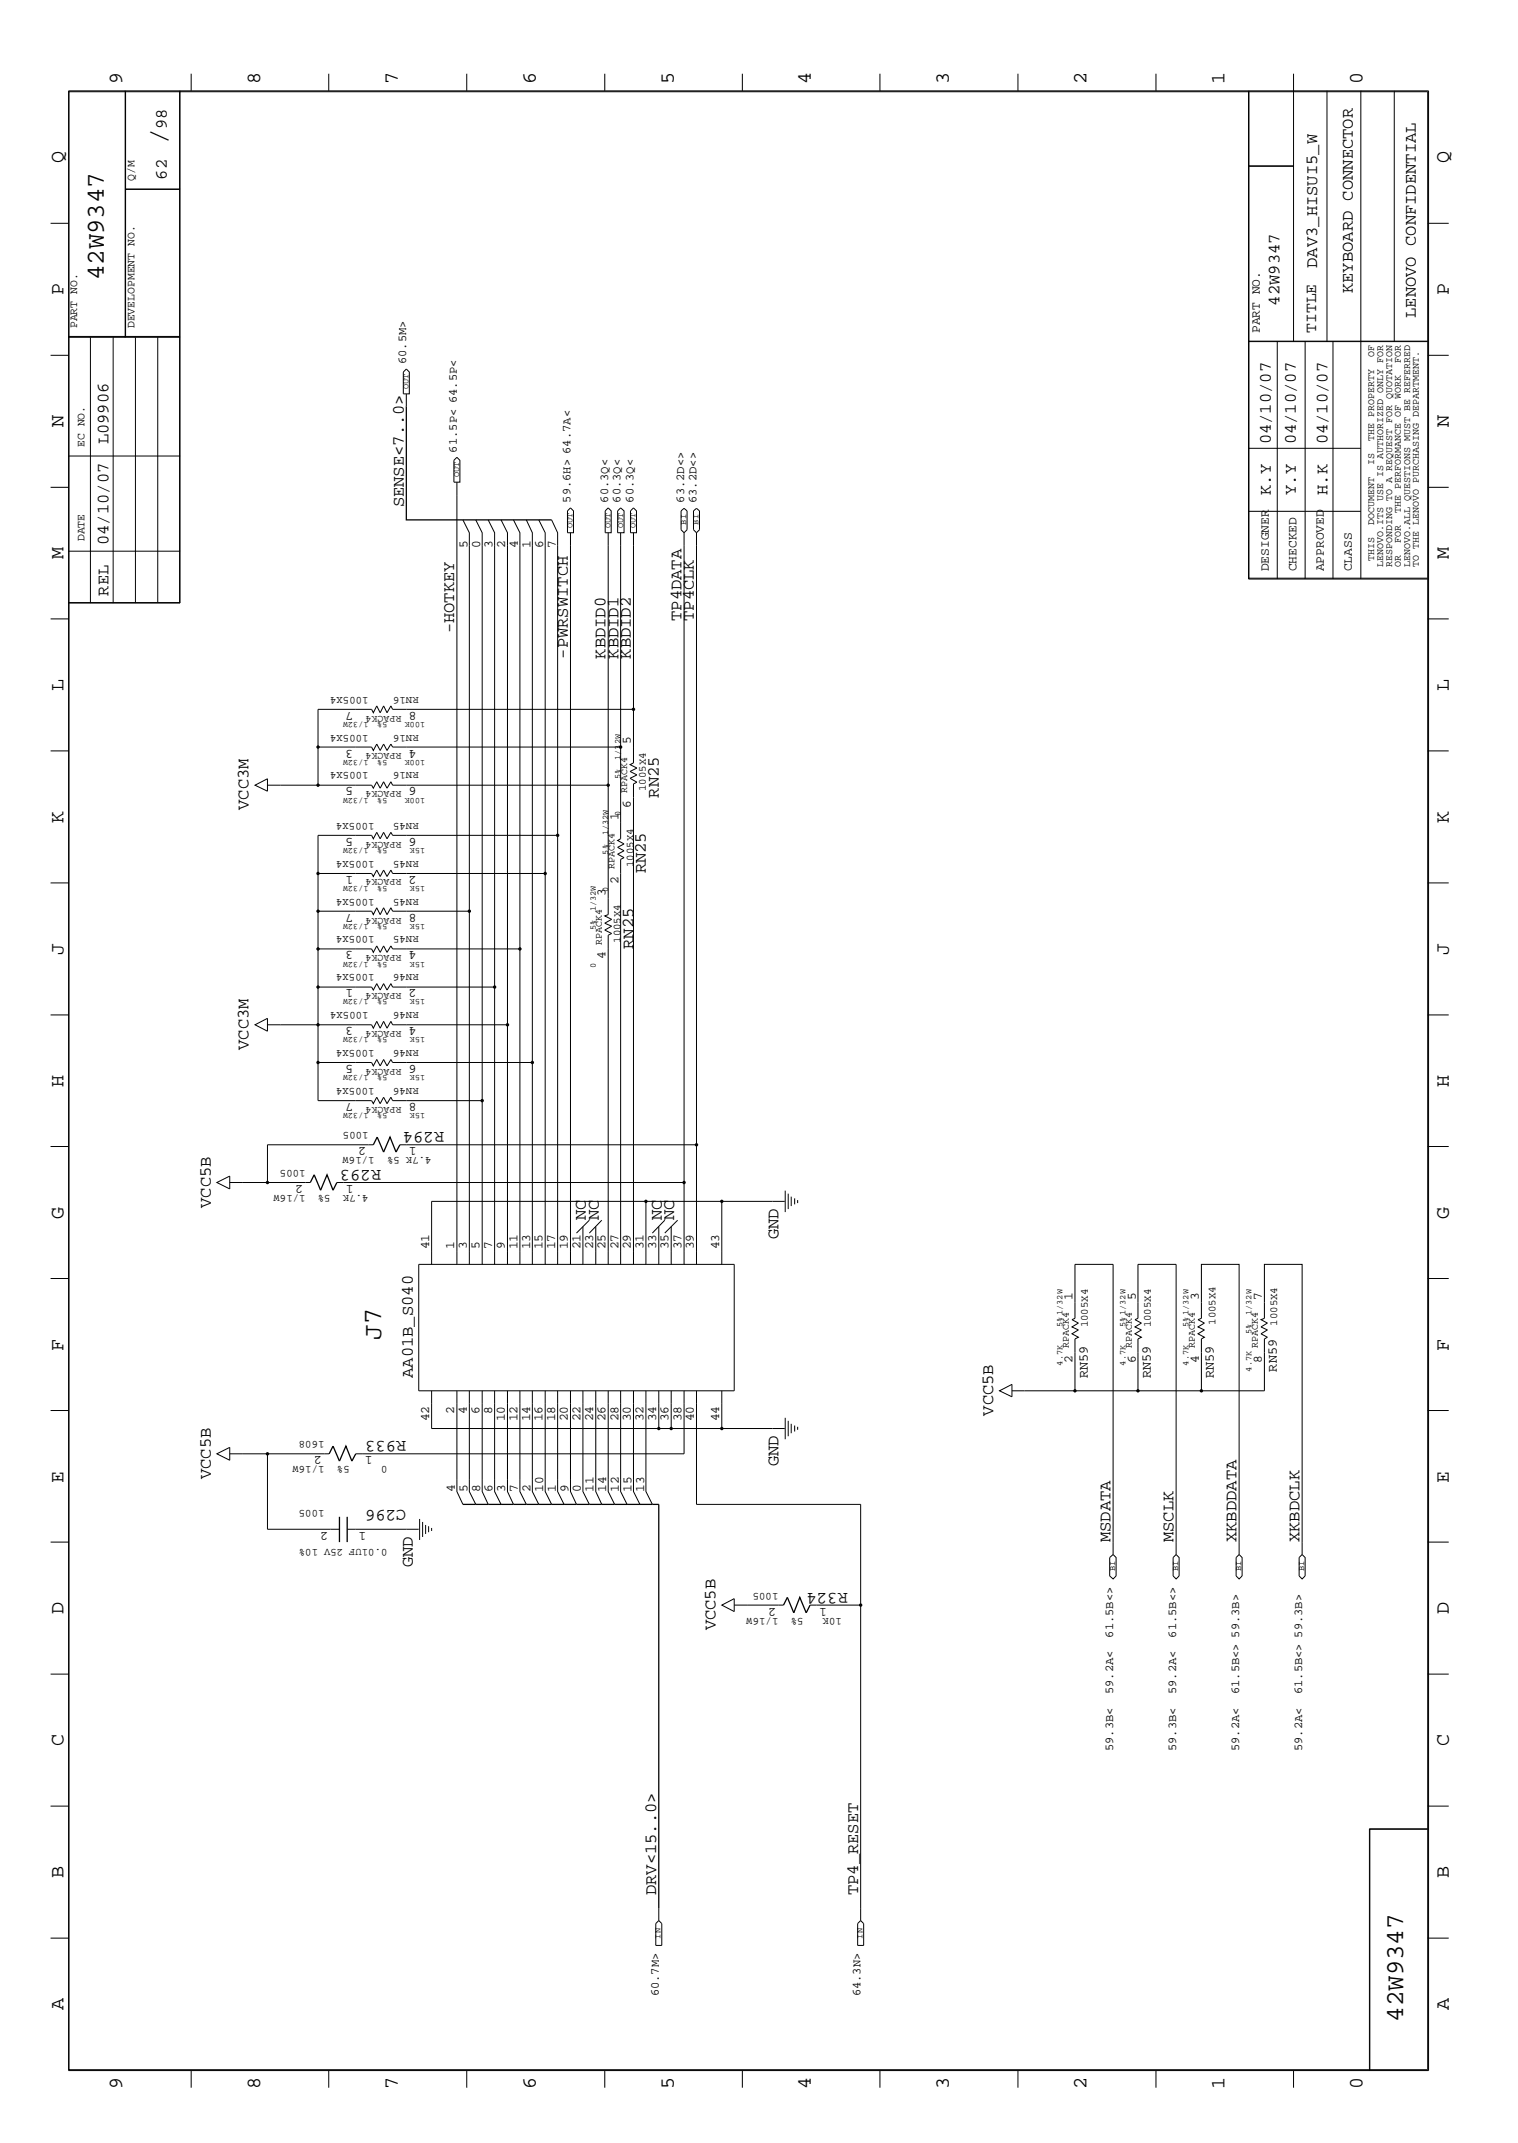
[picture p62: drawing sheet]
<svg xmlns="http://www.w3.org/2000/svg" width="300mm" height="423mm" viewBox="0 0 300 423" stroke-linecap="round" stroke-linejoin="round" font-family="sans-serif">
<defs><g id="words">
<g font-size="5.2">
<text x="32.9" y="28.4" transform="rotate(-90 32.9 28.4)">/</text>
<text x="75.3" y="264.8" transform="rotate(-90 75.3 264.8)">J7</text>
</g>
<g font-size="5.1">
<text x="20.5" y="55.4" transform="rotate(-90 20.5 55.4)">42W9347</text>
<text x="277.2" y="399.4" transform="rotate(-90 277.2 399.4)">42W9347</text>
</g>
<g font-size="4">
<text x="24.1" y="16.7" transform="rotate(-90 24.1 16.7)">9</text>
<text x="51.4" y="16.7" transform="rotate(-90 51.4 16.7)">8</text>
<text x="78.6" y="16.7" transform="rotate(-90 78.6 16.7)">7</text>
<text x="105.8" y="16.7" transform="rotate(-90 105.8 16.7)">6</text>
<text x="133.1" y="16.7" transform="rotate(-90 133.1 16.7)">5</text>
<text x="160.2" y="16.7" transform="rotate(-90 160.2 16.7)">4</text>
<text x="187.5" y="16.7" transform="rotate(-90 187.5 16.7)">3</text>
<text x="214.6" y="16.7" transform="rotate(-90 214.6 16.7)">2</text>
<text x="241.9" y="16.7" transform="rotate(-90 241.9 16.7)">1</text>
<text x="269.2" y="16.7" transform="rotate(-90 269.2 16.7)">0</text>
<text x="12.5" y="32.3" transform="rotate(-90 12.5 32.3)">Q</text>
<text x="286.2" y="32.3" transform="rotate(-90 286.2 32.3)">Q</text>
<text x="12.5" y="58.3" transform="rotate(-90 12.5 58.3)">P</text>
<text x="286.2" y="58.3" transform="rotate(-90 286.2 58.3)">P</text>
<text x="12.5" y="84.4" transform="rotate(-90 12.5 84.4)">N</text>
<text x="286.2" y="84.4" transform="rotate(-90 286.2 84.4)">N</text>
<text x="12.5" y="110.5" transform="rotate(-90 12.5 110.5)">M</text>
<text x="286.2" y="110.5" transform="rotate(-90 286.2 110.5)">M</text>
<text x="12.5" y="136.5" transform="rotate(-90 12.5 136.5)">L</text>
<text x="286.2" y="136.5" transform="rotate(-90 286.2 136.5)">L</text>
<text x="12.5" y="162.6" transform="rotate(-90 12.5 162.6)">K</text>
<text x="286.2" y="162.6" transform="rotate(-90 286.2 162.6)">K</text>
<text x="12.5" y="188.6" transform="rotate(-90 12.5 188.6)">J</text>
<text x="286.2" y="188.6" transform="rotate(-90 286.2 188.6)">J</text>
<text x="12.5" y="214.7" transform="rotate(-90 12.5 214.7)">H</text>
<text x="286.2" y="214.7" transform="rotate(-90 286.2 214.7)">H</text>
<text x="12.5" y="240.7" transform="rotate(-90 12.5 240.7)">G</text>
<text x="286.2" y="240.7" transform="rotate(-90 286.2 240.7)">G</text>
<text x="12.5" y="266.8" transform="rotate(-90 12.5 266.8)">F</text>
<text x="286.2" y="266.8" transform="rotate(-90 286.2 266.8)">F</text>
<text x="12.5" y="292.9" transform="rotate(-90 12.5 292.9)">E</text>
<text x="286.2" y="292.9" transform="rotate(-90 286.2 292.9)">E</text>
<text x="12.5" y="318.9" transform="rotate(-90 12.5 318.9)">D</text>
<text x="286.2" y="318.9" transform="rotate(-90 286.2 318.9)">D</text>
<text x="12.5" y="344.9" transform="rotate(-90 12.5 344.9)">C</text>
<text x="286.2" y="344.9" transform="rotate(-90 286.2 344.9)">C</text>
<text x="12.5" y="371" transform="rotate(-90 12.5 371)">B</text>
<text x="286.2" y="371" transform="rotate(-90 286.2 371)">B</text>
<text x="12.5" y="397" transform="rotate(-90 12.5 397)">A</text>
<text x="286.2" y="397" transform="rotate(-90 286.2 397)">A</text>
<text x="24.1" y="412.7" transform="rotate(-90 24.1 412.7)">9</text>
<text x="51.4" y="412.7" transform="rotate(-90 51.4 412.7)">8</text>
<text x="78.6" y="412.7" transform="rotate(-90 78.6 412.7)">7</text>
<text x="105.8" y="412.7" transform="rotate(-90 105.8 412.7)">6</text>
<text x="133.1" y="412.7" transform="rotate(-90 133.1 412.7)">5</text>
<text x="160.2" y="412.7" transform="rotate(-90 160.2 412.7)">4</text>
<text x="187.5" y="412.7" transform="rotate(-90 187.5 412.7)">3</text>
<text x="214.6" y="412.7" transform="rotate(-90 214.6 412.7)">2</text>
<text x="241.9" y="412.7" transform="rotate(-90 241.9 412.7)">1</text>
<text x="269.2" y="412.7" transform="rotate(-90 269.2 412.7)">0</text>
</g>
<g font-size="3.4">
<text x="32.9" y="25.5" transform="rotate(-90 32.9 25.5)">98</text>
<text x="32.9" y="35.5" transform="rotate(-90 32.9 35.5)">62</text>
<text x="260.2" y="52.9" transform="rotate(-90 260.2 52.9)">DAV3_HISUI5_W</text>
<text x="267.2" y="57.9" transform="rotate(-90 267.2 57.9)">KEYBOARD CONNECTOR</text>
<text x="252.7" y="60.4" transform="rotate(-90 252.7 60.4)">42W9347</text>
<text x="279.7" y="62.8" transform="rotate(-90 279.7 62.8)">LENOVO CONFIDENTIAL</text>
<text x="21.4" y="87.8" transform="rotate(-90 21.4 87.8)">L09906</text>
<text x="251" y="87.8" transform="rotate(-90 251 87.8)">04/10/07</text>
<text x="255.9" y="87.8" transform="rotate(-90 255.9 87.8)">04/10/07</text>
<text x="262.2" y="87.8" transform="rotate(-90 262.2 87.8)">04/10/07</text>
<text x="79.8" y="100.2" transform="rotate(-90 79.8 100.2)">SENSE&lt;7..0&gt;</text>
<text x="251" y="97.8" transform="rotate(-90 251 97.8)">K.Y</text>
<text x="255.9" y="97.8" transform="rotate(-90 255.9 97.8)">Y.Y</text>
<text x="262.2" y="97.8" transform="rotate(-90 262.2 97.8)">H.K</text>
<text x="21.4" y="107.7" transform="rotate(-90 21.4 107.7)">04/10/07</text>
<text x="21.4" y="117.7" transform="rotate(-90 21.4 117.7)">REL</text>
<text x="89.7" y="125.1" transform="rotate(-90 89.7 125.1)">-HOTKEY</text>
<text x="134.6" y="122.7" transform="rotate(-90 134.6 122.7)">TP4DATA</text>
<text x="137.1" y="122.7" transform="rotate(-90 137.1 122.7)">TP4CLK</text>
<text x="112.2" y="130.1" transform="rotate(-90 112.2 130.1)">-PWRSWITCH</text>
<text x="119.6" y="130.1" transform="rotate(-90 119.6 130.1)">KBDID0</text>
<text x="122.2" y="130.1" transform="rotate(-90 122.2 130.1)">KBDID1</text>
<text x="124.6" y="130.1" transform="rotate(-90 124.6 130.1)">KBDID2</text>
<text x="49.1" y="160" transform="rotate(-90 49.1 160)">VCC3M</text>
<text x="130.1" y="157.6" transform="rotate(-90 130.1 157.6)">RN25</text>
<text x="127.6" y="172.6" transform="rotate(-90 127.6 172.6)">RN25</text>
<text x="125.1" y="187.5" transform="rotate(-90 125.1 187.5)">RN25</text>
<text x="49.1" y="207.4" transform="rotate(-90 49.1 207.4)">VCC3M</text>
<text x="87.7" y="223.6" transform="rotate(-180 87.7 223.6)">R294</text>
<text x="75.3" y="231.1" transform="rotate(-180 75.3 231.1)">R293</text>
<text x="41.7" y="238.6" transform="rotate(-90 41.7 238.6)">VCC5B</text>
<text x="115.7" y="241" transform="rotate(-90 115.7 241)">NC</text>
<text x="118.3" y="241" transform="rotate(-90 118.3 241)">NC</text>
<text x="130.7" y="241" transform="rotate(-90 130.7 241)">NC</text>
<text x="133.2" y="241" transform="rotate(-90 133.2 241)">NC</text>
<text x="153.8" y="244.8" transform="rotate(-90 153.8 244.8)">GND</text>
<text x="81.5" y="272.2" transform="rotate(-90 81.5 272.2)">AA01B_S040</text>
<text x="196.2" y="279.7" transform="rotate(-90 196.2 279.7)">VCC5B</text>
<text x="80.3" y="284.6" transform="rotate(-180 80.3 284.6)">R933</text>
<text x="41.7" y="292.2" transform="rotate(-90 41.7 292.2)">VCC5B</text>
<text x="153.8" y="289.6" transform="rotate(-90 153.8 289.6)">GND</text>
<text x="80.3" y="298.4" transform="rotate(-180 80.3 298.4)">C296</text>
<text x="219.4" y="304.6" transform="rotate(-90 219.4 304.6)">MSDATA</text>
<text x="231.8" y="304.6" transform="rotate(-90 231.8 304.6)">MSCLK</text>
<text x="244.3" y="304.6" transform="rotate(-90 244.3 304.6)">XKBDDATA</text>
<text x="256.7" y="304.6" transform="rotate(-90 256.7 304.6)">XKBDCLK</text>
<text x="81.5" y="309.6" transform="rotate(-90 81.5 309.6)">GND</text>
<text x="167.5" y="314.6" transform="rotate(-180 167.5 314.6)">R324</text>
<text x="141.3" y="322.1" transform="rotate(-90 141.3 322.1)">VCC5B</text>
<text x="129.6" y="374.4" transform="rotate(-90 129.6 374.4)">DRV&lt;15..0&gt;</text>
<text x="169.5" y="374.4" transform="rotate(-90 169.5 374.4)">TP4_RESET</text>
</g>
<text font-size="3.2" x="260" y="65.8" transform="rotate(-90 260 65.8)">TITLE</text>
<g font-size="2.7">
<text x="214.9" y="272.2" transform="rotate(-90 214.9 272.2)">RN59</text>
<text x="227.3" y="272.2" transform="rotate(-90 227.3 272.2)">RN59</text>
<text x="239.8" y="272.2" transform="rotate(-90 239.8 272.2)">RN59</text>
<text x="252.2" y="270.9" transform="rotate(-90 252.2 270.9)">RN59</text>
</g>
<g font-size="2.5">
<text x="248.8" y="65.8" transform="rotate(-90 248.8 65.8)">PART NO.</text>
<text x="92.4" y="108.3" transform="rotate(-90 92.4 108.3)">5</text>
<text x="94.8" y="108.3" transform="rotate(-90 94.8 108.3)">0</text>
<text x="97.3" y="108.3" transform="rotate(-90 97.3 108.3)">3</text>
<text x="99.8" y="108.3" transform="rotate(-90 99.8 108.3)">2</text>
<text x="102.3" y="108.3" transform="rotate(-90 102.3 108.3)">4</text>
<text x="104.8" y="108.3" transform="rotate(-90 104.8 108.3)">1</text>
<text x="107.3" y="108.3" transform="rotate(-90 107.3 108.3)">6</text>
<text x="109.8" y="108.3" transform="rotate(-90 109.8 108.3)">7</text>
<text x="250.6" y="112.9" transform="rotate(-90 250.6 112.9)">DESIGNER</text>
<text x="256.1" y="112.9" transform="rotate(-90 256.1 112.9)">CHECKED</text>
<text x="261.5" y="112.9" transform="rotate(-90 261.5 112.9)">APPROVED</text>
<text x="267" y="112.9" transform="rotate(-90 267 112.9)">CLASS</text>
<text x="69.8" y="140.6" transform="rotate(-180 69.8 140.6)">7</text>
<text x="82.3" y="140.6" transform="rotate(-180 82.3 140.6)">8</text>
<text x="69.8" y="148.1" transform="rotate(-180 69.8 148.1)">3</text>
<text x="82.3" y="148.1" transform="rotate(-180 82.3 148.1)">4</text>
<text x="124.6" y="147.1" transform="rotate(-90 124.6 147.1)">5</text>
<text x="69.8" y="155.5" transform="rotate(-180 69.8 155.5)">5</text>
<text x="82.3" y="155.5" transform="rotate(-180 82.3 155.5)">6</text>
<text x="124.6" y="159.6" transform="rotate(-90 124.6 159.6)">6</text>
<text x="69.8" y="165.5" transform="rotate(-180 69.8 165.5)">5</text>
<text x="82.3" y="165.5" transform="rotate(-180 82.3 165.5)">6</text>
<text x="122.2" y="162.1" transform="rotate(-90 122.2 162.1)">1</text>
<text x="69.8" y="173.1" transform="rotate(-180 69.8 173.1)">1</text>
<text x="82.3" y="173.1" transform="rotate(-180 82.3 173.1)">2</text>
<text x="119.6" y="177" transform="rotate(-90 119.6 177)">3</text>
<text x="122.2" y="174.6" transform="rotate(-90 122.2 174.6)">2</text>
<text x="69.8" y="180.5" transform="rotate(-180 69.8 180.5)">7</text>
<text x="82.3" y="180.5" transform="rotate(-180 82.3 180.5)">8</text>
<text x="69.8" y="188" transform="rotate(-180 69.8 188)">3</text>
<text x="82.3" y="188" transform="rotate(-180 82.3 188)">4</text>
<text x="119.6" y="189.5" transform="rotate(-90 119.6 189.5)">4</text>
<text x="69.8" y="195.4" transform="rotate(-180 69.8 195.4)">1</text>
<text x="82.3" y="195.4" transform="rotate(-180 82.3 195.4)">2</text>
<text x="69.8" y="202.9" transform="rotate(-180 69.8 202.9)">3</text>
<text x="82.3" y="202.9" transform="rotate(-180 82.3 202.9)">4</text>
<text x="69.8" y="210.4" transform="rotate(-180 69.8 210.4)">5</text>
<text x="82.3" y="210.4" transform="rotate(-180 82.3 210.4)">6</text>
<text x="69.8" y="217.8" transform="rotate(-180 69.8 217.8)">7</text>
<text x="82.3" y="217.8" transform="rotate(-180 82.3 217.8)">8</text>
<text x="72.3" y="226.6" transform="rotate(-180 72.3 226.6)">2</text>
<text x="82.3" y="226.6" transform="rotate(-180 82.3 226.6)">1</text>
<text x="59.9" y="234.1" transform="rotate(-180 59.9 234.1)">2</text>
<text x="69.9" y="234.1" transform="rotate(-180 69.9 234.1)">1</text>
<text x="84.8" y="246.8" transform="rotate(-90 84.8 246.8)">41</text>
<text x="89.7" y="246.8" transform="rotate(-90 89.7 246.8)">1</text>
<text x="92.2" y="246.8" transform="rotate(-90 92.2 246.8)">3</text>
<text x="94.7" y="246.8" transform="rotate(-90 94.7 246.8)">5</text>
<text x="97.2" y="246.8" transform="rotate(-90 97.2 246.8)">7</text>
<text x="99.7" y="246.8" transform="rotate(-90 99.7 246.8)">9</text>
<text x="102.2" y="246.8" transform="rotate(-90 102.2 246.8)">11</text>
<text x="104.7" y="246.8" transform="rotate(-90 104.7 246.8)">13</text>
<text x="107.2" y="246.8" transform="rotate(-90 107.2 246.8)">15</text>
<text x="109.6" y="246.8" transform="rotate(-90 109.6 246.8)">17</text>
<text x="112.2" y="246.8" transform="rotate(-90 112.2 246.8)">19</text>
<text x="114.6" y="246.8" transform="rotate(-90 114.6 246.8)">21</text>
<text x="117.2" y="246.8" transform="rotate(-90 117.2 246.8)">23</text>
<text x="119.6" y="246.8" transform="rotate(-90 119.6 246.8)">25</text>
<text x="122.2" y="246.8" transform="rotate(-90 122.2 246.8)">27</text>
<text x="124.6" y="246.8" transform="rotate(-90 124.6 246.8)">29</text>
<text x="127.1" y="246.8" transform="rotate(-90 127.1 246.8)">31</text>
<text x="129.6" y="246.8" transform="rotate(-90 129.6 246.8)">33</text>
<text x="132.1" y="246.8" transform="rotate(-90 132.1 246.8)">35</text>
<text x="134.6" y="246.8" transform="rotate(-90 134.6 246.8)">37</text>
<text x="137.1" y="246.8" transform="rotate(-90 137.1 246.8)">39</text>
<text x="142.1" y="246.8" transform="rotate(-90 142.1 246.8)">43</text>
<text x="211.8" y="256.8" transform="rotate(-90 211.8 256.8)">1</text>
<text x="224.4" y="256.8" transform="rotate(-90 224.4 256.8)">5</text>
<text x="236.8" y="256.8" transform="rotate(-90 236.8 256.8)">3</text>
<text x="249.3" y="256.8" transform="rotate(-90 249.3 256.8)">7</text>
<text x="211.8" y="269.2" transform="rotate(-90 211.8 269.2)">2</text>
<text x="224.4" y="269.2" transform="rotate(-90 224.4 269.2)">6</text>
<text x="236.8" y="269.2" transform="rotate(-90 236.8 269.2)">4</text>
<text x="249.3" y="269.2" transform="rotate(-90 249.3 269.2)">8</text>
<text x="84.8" y="280.8" transform="rotate(-90 84.8 280.8)">42</text>
<text x="89.7" y="279.2" transform="rotate(-90 89.7 279.2)">2</text>
<text x="92.2" y="279.2" transform="rotate(-90 92.2 279.2)">4</text>
<text x="94.7" y="279.2" transform="rotate(-90 94.7 279.2)">6</text>
<text x="97.2" y="279.2" transform="rotate(-90 97.2 279.2)">8</text>
<text x="99.7" y="280.8" transform="rotate(-90 99.7 280.8)">10</text>
<text x="102.2" y="280.8" transform="rotate(-90 102.2 280.8)">12</text>
<text x="104.7" y="280.8" transform="rotate(-90 104.7 280.8)">14</text>
<text x="107.2" y="280.8" transform="rotate(-90 107.2 280.8)">16</text>
<text x="109.6" y="280.8" transform="rotate(-90 109.6 280.8)">18</text>
<text x="112.2" y="280.8" transform="rotate(-90 112.2 280.8)">20</text>
<text x="114.6" y="280.8" transform="rotate(-90 114.6 280.8)">22</text>
<text x="117.2" y="280.8" transform="rotate(-90 117.2 280.8)">24</text>
<text x="119.6" y="280.8" transform="rotate(-90 119.6 280.8)">26</text>
<text x="122.2" y="280.8" transform="rotate(-90 122.2 280.8)">28</text>
<text x="124.6" y="280.8" transform="rotate(-90 124.6 280.8)">30</text>
<text x="127.1" y="280.8" transform="rotate(-90 127.1 280.8)">32</text>
<text x="129.6" y="280.8" transform="rotate(-90 129.6 280.8)">34</text>
<text x="132.1" y="280.8" transform="rotate(-90 132.1 280.8)">36</text>
<text x="134.6" y="280.8" transform="rotate(-90 134.6 280.8)">38</text>
<text x="137.1" y="280.8" transform="rotate(-90 137.1 280.8)">40</text>
<text x="142.1" y="280.8" transform="rotate(-90 142.1 280.8)">44</text>
<text x="63.6" y="287.7" transform="rotate(-180 63.6 287.7)">2</text>
<text x="73.6" y="287.7" transform="rotate(-180 73.6 287.7)">1</text>
<text x="89.8" y="294.7" transform="rotate(-90 89.8 294.7)">4</text>
<text x="92.4" y="294.7" transform="rotate(-90 92.4 294.7)">5</text>
<text x="94.8" y="294.7" transform="rotate(-90 94.8 294.7)">8</text>
<text x="97.3" y="294.7" transform="rotate(-90 97.3 294.7)">6</text>
<text x="99.8" y="294.7" transform="rotate(-90 99.8 294.7)">3</text>
<text x="102.3" y="294.7" transform="rotate(-90 102.3 294.7)">7</text>
<text x="104.8" y="294.7" transform="rotate(-90 104.8 294.7)">2</text>
<text x="107.3" y="294.7" transform="rotate(-90 107.3 294.7)">10</text>
<text x="109.8" y="294.7" transform="rotate(-90 109.8 294.7)">1</text>
<text x="112.3" y="294.7" transform="rotate(-90 112.3 294.7)">9</text>
<text x="114.7" y="294.7" transform="rotate(-90 114.7 294.7)">0</text>
<text x="117.3" y="294.7" transform="rotate(-90 117.3 294.7)">11</text>
<text x="119.7" y="294.7" transform="rotate(-90 119.7 294.7)">14</text>
<text x="122.3" y="294.7" transform="rotate(-90 122.3 294.7)">12</text>
<text x="124.7" y="294.7" transform="rotate(-90 124.7 294.7)">15</text>
<text x="127.3" y="294.7" transform="rotate(-90 127.3 294.7)">13</text>
<text x="64.9" y="302.6" transform="rotate(-180 64.9 302.6)">2</text>
<text x="72.3" y="302.6" transform="rotate(-180 72.3 302.6)">1</text>
<text x="153.3" y="317.6" transform="rotate(-180 153.3 317.6)">2</text>
<text x="163.3" y="317.6" transform="rotate(-180 163.3 317.6)">1</text>
</g>
<g font-size="2.4">
<text x="80.3" y="72" transform="rotate(-90 80.3 72)">60.5M&gt;</text>
<text x="90.3" y="89.4" transform="rotate(-90 90.3 89.4)">61.5P&lt; 64.5P&lt;</text>
<text x="112.7" y="99.3" transform="rotate(-90 112.7 99.3)">59.6H&gt; 64.7A&lt;</text>
<text x="120.1" y="99.3" transform="rotate(-90 120.1 99.3)">60.3Q&lt;</text>
<text x="122.6" y="99.3" transform="rotate(-90 122.6 99.3)">60.3Q&lt;</text>
<text x="125.1" y="99.3" transform="rotate(-90 125.1 99.3)">60.3Q&lt;</text>
<text x="135.1" y="99.3" transform="rotate(-90 135.1 99.3)">63.2D&lt;&gt;</text>
<text x="137.6" y="99.4" transform="rotate(-90 137.6 99.4)">63.2D&lt;&gt;</text>
<text x="219.9" y="323.5" transform="rotate(-90 219.9 323.5)">61.5B&lt;&gt;</text>
<text x="232.3" y="323.5" transform="rotate(-90 232.3 323.5)">61.5B&lt;&gt;</text>
<text x="219.9" y="334.7" transform="rotate(-90 219.9 334.7)">59.2A&lt;</text>
<text x="232.3" y="334.7" transform="rotate(-90 232.3 334.7)">59.2A&lt;</text>
<text x="244.8" y="334.7" transform="rotate(-90 244.8 334.7)">61.5B&lt;&gt; 59.3B&gt;</text>
<text x="257.2" y="334.7" transform="rotate(-90 257.2 334.7)">61.5B&lt;&gt; 59.3B&gt;</text>
<text x="219.9" y="345.9" transform="rotate(-90 219.9 345.9)">59.3B&lt;</text>
<text x="232.3" y="345.9" transform="rotate(-90 232.3 345.9)">59.3B&lt;</text>
<text x="244.8" y="345.9" transform="rotate(-90 244.8 345.9)">59.2A&lt;</text>
<text x="257.2" y="345.9" transform="rotate(-90 257.2 345.9)">59.2A&lt;</text>
<text x="130.1" y="394.4" transform="rotate(-90 130.1 394.4)">60.7M&gt;</text>
<text x="170" y="394.4" transform="rotate(-90 170 394.4)">64.3N&gt;</text>
</g>
<g font-size="2.3">
<text x="26.6" y="35.7" transform="rotate(-90 26.6 35.7)">Q/M</text>
<text x="15.2" y="64.9" transform="rotate(-90 15.2 64.9)">PART NO.</text>
<text x="26.6" y="64.9" transform="rotate(-90 26.6 64.9)">DEVELOPMENT NO.</text>
<text x="16.7" y="88.3" transform="rotate(-90 16.7 88.3)">EC NO.</text>
<text x="16.7" y="106.9" transform="rotate(-90 16.7 106.9)">DATE</text>
</g>
<g font-size="2.1">
<text x="72.8" y="137.7" transform="rotate(-180 72.8 137.7)">1005X4</text>
<text x="82.7" y="137.7" transform="rotate(-180 82.7 137.7)">RN16</text>
<text x="72.8" y="145.1" transform="rotate(-180 72.8 145.1)">1005X4</text>
<text x="82.7" y="145.1" transform="rotate(-180 82.7 145.1)">RN16</text>
<text x="72.8" y="152.6" transform="rotate(-180 72.8 152.6)">1005X4</text>
<text x="82.7" y="152.6" transform="rotate(-180 82.7 152.6)">RN16</text>
<text x="127.6" y="156.3" transform="rotate(-90 127.6 156.3)">1005X4</text>
<text x="74" y="162.6" transform="rotate(-180 74 162.6)">1005X4</text>
<text x="82.7" y="162.6" transform="rotate(-180 82.7 162.6)">RN45</text>
<text x="74" y="170" transform="rotate(-180 74 170)">1005X4</text>
<text x="82.7" y="170" transform="rotate(-180 82.7 170)">RN45</text>
<text x="125.1" y="171.3" transform="rotate(-90 125.1 171.3)">1005X4</text>
<text x="74" y="177.5" transform="rotate(-180 74 177.5)">1005X4</text>
<text x="82.7" y="177.5" transform="rotate(-180 82.7 177.5)">RN45</text>
<text x="74" y="185" transform="rotate(-180 74 185)">1005X4</text>
<text x="82.7" y="185" transform="rotate(-180 82.7 185)">RN45</text>
<text x="122.6" y="186.3" transform="rotate(-90 122.6 186.3)">1005X4</text>
<text x="74" y="192.4" transform="rotate(-180 74 192.4)">1005X4</text>
<text x="82.7" y="192.4" transform="rotate(-180 82.7 192.4)">RN46</text>
<text x="72.8" y="199.9" transform="rotate(-180 72.8 199.9)">1005X4</text>
<text x="82.7" y="199.9" transform="rotate(-180 82.7 199.9)">RN46</text>
<text x="74" y="207.4" transform="rotate(-180 74 207.4)">1005X4</text>
<text x="82.7" y="207.4" transform="rotate(-180 82.7 207.4)">RN46</text>
<text x="74" y="214.9" transform="rotate(-180 74 214.9)">1005X4</text>
<text x="82.7" y="214.9" transform="rotate(-180 82.7 214.9)">RN46</text>
<text x="72.8" y="223.6" transform="rotate(-180 72.8 223.6)">1005</text>
<text x="60.4" y="231.1" transform="rotate(-180 60.4 231.1)">1005</text>
<text x="74" y="228.6" transform="rotate(-180 74 228.6)">1/16W</text>
<text x="85.3" y="228.6" transform="rotate(-180 85.3 228.6)">4.7K 5%</text>
<text x="60.4" y="236.1" transform="rotate(-180 60.4 236.1)">1/16W</text>
<text x="65.3" y="236.1" transform="rotate(-180 65.3 236.1)">5%</text>
<text x="72.8" y="236.1" transform="rotate(-180 72.8 236.1)">4.7K</text>
<text x="214.9" y="262.2" transform="rotate(-90 214.9 262.2)">1005X4</text>
<text x="227.3" y="262.2" transform="rotate(-90 227.3 262.2)">1005X4</text>
<text x="240.1" y="261.7" transform="rotate(-90 240.1 261.7)">1005X4</text>
<text x="252.3" y="261.9" transform="rotate(-90 252.3 261.9)">1005X4</text>
<text x="64.1" y="284.6" transform="rotate(-180 64.1 284.6)">1608</text>
<text x="64.1" y="289.6" transform="rotate(-180 64.1 289.6)">1/16W</text>
<text x="69.1" y="289.6" transform="rotate(-180 69.1 289.6)">5%</text>
<text x="76.5" y="289.6" transform="rotate(-180 76.5 289.6)">0</text>
<text x="64.1" y="298.4" transform="rotate(-180 64.1 298.4)">1005</text>
<text x="76.5" y="305.9" transform="rotate(-180 76.5 305.9)">0.01UF 25V 10%</text>
<text x="153.8" y="314.6" transform="rotate(-180 153.8 314.6)">1005</text>
<text x="153.8" y="319.6" transform="rotate(-180 153.8 319.6)">1/16W</text>
<text x="158.7" y="319.6" transform="rotate(-180 158.7 319.6)">5%</text>
<text x="166.3" y="319.6" transform="rotate(-180 166.3 319.6)">10K</text>
</g>
<g font-size="2">
<text x="271.4" y="70.4" transform="rotate(-90 271.4 70.4)">OF</text>
<text x="276.7" y="71.6" transform="rotate(-90 276.7 71.6)">FOR</text>
<text x="271.4" y="87" transform="rotate(-90 271.4 87)">THE PROPERTY</text>
<text x="271.4" y="91.8" transform="rotate(-90 271.4 91.8)">IS</text>
<text x="276.7" y="101.3" transform="rotate(-90 276.7 101.3)">THE PERFORMANCE OF WORK</text>
<text x="271.4" y="103.6" transform="rotate(-90 271.4 103.6)">DOCUMENT</text>
<text x="276.7" y="107.2" transform="rotate(-90 276.7 107.2)">FOR</text>
<text x="271.4" y="110.7" transform="rotate(-90 271.4 110.7)">THIS</text>
<text x="273.2" y="111.9" transform="rotate(-90 273.2 111.9)">LENOVO.ITS USE IS AUTHORIZED ONLY FOR</text>
<text x="275" y="111.9" transform="rotate(-90 275 111.9)">RESPONDING TO A REQUEST FOR QUOTATION</text>
<text x="276.7" y="111.9" transform="rotate(-90 276.7 111.9)">OR</text>
<text x="278.6" y="111.9" transform="rotate(-90 278.6 111.9)">LENOVO.ALL QUESTIONS MUST BE REFERRED</text>
<text x="280.2" y="111.9" transform="rotate(-90 280.2 111.9)">TO THE LENOVO PURCHASING DEPARTMENT.</text>
<text x="79.3" y="141.4" transform="rotate(-180 79.3 141.4)">RPACK4</text>
<text x="79.3" y="148.8" transform="rotate(-180 79.3 148.8)">RPACK4</text>
<text x="79.3" y="156.3" transform="rotate(-180 79.3 156.3)">RPACK4</text>
<text x="123.9" y="156.6" transform="rotate(-90 123.9 156.6)">RPACK4</text>
<text x="79.3" y="166.3" transform="rotate(-180 79.3 166.3)">RPACK4</text>
<text x="79.3" y="173.7" transform="rotate(-180 79.3 173.7)">RPACK4</text>
<text x="121.4" y="171.6" transform="rotate(-90 121.4 171.6)">RPACK4</text>
<text x="79.3" y="181.3" transform="rotate(-180 79.3 181.3)">RPACK4</text>
<text x="79.3" y="188.7" transform="rotate(-180 79.3 188.7)">RPACK4</text>
<text x="118.9" y="186.6" transform="rotate(-90 118.9 186.6)">RPACK4</text>
<text x="79.3" y="196.2" transform="rotate(-180 79.3 196.2)">RPACK4</text>
<text x="79.3" y="203.7" transform="rotate(-180 79.3 203.7)">RPACK4</text>
<text x="79.3" y="211.2" transform="rotate(-180 79.3 211.2)">RPACK4</text>
<text x="79.3" y="218.6" transform="rotate(-180 79.3 218.6)">RPACK4</text>
<text x="211.2" y="266.4" transform="rotate(-90 211.2 266.4)">RPACK4</text>
<text x="223.6" y="266.4" transform="rotate(-90 223.6 266.4)">RPACK4</text>
<text x="236.1" y="266.4" transform="rotate(-90 236.1 266.4)">RPACK4</text>
<text x="248.5" y="266.4" transform="rotate(-90 248.5 266.4)">RPACK4</text>
</g>
<g font-size="1.7">
<text x="80.7" y="76.9" transform="rotate(-90 80.7 76.9)">OUT</text>
<text x="90.7" y="94.3" transform="rotate(-90 90.7 94.3)">OUT</text>
<text x="113.1" y="104.3" transform="rotate(-90 113.1 104.3)">OUT</text>
<text x="120.6" y="104.3" transform="rotate(-90 120.6 104.3)">OUT</text>
<text x="123.1" y="104.3" transform="rotate(-90 123.1 104.3)">OUT</text>
<text x="125.6" y="104.3" transform="rotate(-90 125.6 104.3)">OUT</text>
<text x="135.6" y="103.6" transform="rotate(-90 135.6 103.6)">BI</text>
<text x="138" y="103.6" transform="rotate(-90 138 103.6)">BI</text>
<text x="72.8" y="142.6" transform="rotate(-180 72.8 142.6)">1/32W</text>
<text x="76.5" y="142.6" transform="rotate(-180 76.5 142.6)">5%</text>
<text x="84" y="142.6" transform="rotate(-180 84 142.6)">100K</text>
<text x="72.8" y="150.1" transform="rotate(-180 72.8 150.1)">1/32W</text>
<text x="76.5" y="150.1" transform="rotate(-180 76.5 150.1)">5%</text>
<text x="84" y="150.1" transform="rotate(-180 84 150.1)">100K</text>
<text x="122.6" y="153.8" transform="rotate(-90 122.6 153.8)">5%</text>
<text x="122.6" y="150.1" transform="rotate(-90 122.6 150.1)">1/32W</text>
<text x="72.8" y="157.6" transform="rotate(-180 72.8 157.6)">1/32W</text>
<text x="76.5" y="157.6" transform="rotate(-180 76.5 157.6)">5%</text>
<text x="84" y="157.6" transform="rotate(-180 84 157.6)">100K</text>
<text x="122.6" y="161.3" transform="rotate(-90 122.6 161.3)">0</text>
<text x="72.8" y="167.6" transform="rotate(-180 72.8 167.6)">1/32W</text>
<text x="76.5" y="167.6" transform="rotate(-180 76.5 167.6)">5%</text>
<text x="84" y="167.6" transform="rotate(-180 84 167.6)">15K</text>
<text x="120.1" y="165" transform="rotate(-90 120.1 165)">1/32W</text>
<text x="120.1" y="168.8" transform="rotate(-90 120.1 168.8)">5%</text>
<text x="72.8" y="175" transform="rotate(-180 72.8 175)">1/32W</text>
<text x="76.5" y="175" transform="rotate(-180 76.5 175)">5%</text>
<text x="84" y="175" transform="rotate(-180 84 175)">15K</text>
<text x="120.1" y="176.3" transform="rotate(-90 120.1 176.3)">0</text>
<text x="72.8" y="182.5" transform="rotate(-180 72.8 182.5)">1/32W</text>
<text x="76.5" y="182.5" transform="rotate(-180 76.5 182.5)">5%</text>
<text x="84" y="182.5" transform="rotate(-180 84 182.5)">15K</text>
<text x="117.7" y="183.7" transform="rotate(-90 117.7 183.7)">5%</text>
<text x="117.7" y="180" transform="rotate(-90 117.7 180)">1/32W</text>
<text x="72.8" y="190" transform="rotate(-180 72.8 190)">1/32W</text>
<text x="76.5" y="190" transform="rotate(-180 76.5 190)">5%</text>
<text x="84" y="190" transform="rotate(-180 84 190)">15K</text>
<text x="117.7" y="191.2" transform="rotate(-90 117.7 191.2)">0</text>
<text x="72.8" y="197.4" transform="rotate(-180 72.8 197.4)">1/32W</text>
<text x="76.5" y="197.4" transform="rotate(-180 76.5 197.4)">5%</text>
<text x="84" y="197.4" transform="rotate(-180 84 197.4)">15K</text>
<text x="72.8" y="204.9" transform="rotate(-180 72.8 204.9)">1/32W</text>
<text x="76.5" y="204.9" transform="rotate(-180 76.5 204.9)">5%</text>
<text x="84" y="204.9" transform="rotate(-180 84 204.9)">15K</text>
<text x="72.8" y="212.4" transform="rotate(-180 72.8 212.4)">1/32W</text>
<text x="76.5" y="212.4" transform="rotate(-180 76.5 212.4)">5%</text>
<text x="84" y="212.4" transform="rotate(-180 84 212.4)">15K</text>
<text x="72.8" y="219.9" transform="rotate(-180 72.8 219.9)">1/32W</text>
<text x="76.5" y="219.9" transform="rotate(-180 76.5 219.9)">5%</text>
<text x="84" y="219.9" transform="rotate(-180 84 219.9)">15K</text>
<text x="209.9" y="262.2" transform="rotate(-90 209.9 262.2)">5% 1/32W</text>
<text x="222.3" y="262.2" transform="rotate(-90 222.3 262.2)">5% 1/32W</text>
<text x="234.8" y="262.2" transform="rotate(-90 234.8 262.2)">5% 1/32W</text>
<text x="247.2" y="263.5" transform="rotate(-90 247.2 263.5)">5%</text>
<text x="247.2" y="259.8" transform="rotate(-90 247.2 259.8)">1/32W</text>
<text x="209.9" y="269.7" transform="rotate(-90 209.9 269.7)">4.7K</text>
<text x="222.3" y="269.7" transform="rotate(-90 222.3 269.7)">4.7K</text>
<text x="234.8" y="269.7" transform="rotate(-90 234.8 269.7)">4.7K</text>
<text x="247.2" y="270.9" transform="rotate(-90 247.2 270.9)">4.7K</text>
<text x="220.3" y="310.3" transform="rotate(-90 220.3 310.3)">BI</text>
<text x="232.7" y="310.3" transform="rotate(-90 232.7 310.3)">BI</text>
<text x="245.2" y="310.3" transform="rotate(-90 245.2 310.3)">BI</text>
<text x="257.6" y="310.3" transform="rotate(-90 257.6 310.3)">BI</text>
<text x="130.5" y="382.9" transform="rotate(-90 130.5 382.9)">IN</text>
<text x="170.3" y="382.9" transform="rotate(-90 170.3 382.9)">IN</text>
</g>
</g></defs>
<g fill="none" stroke="#000" stroke-width=".2">
<path d="M13.5 17.9h268.7v391.1h-268.7zM13.6 18.1h268.4v390.8h-268.4zM24.7 17.9v48.7M24.8 17.9v48.7M35.5 17.9v101.2M35.6 17.9v101.2h-22.1M37.8 14.6v3.3M64.9 14.6v3.3M92.2 14.6v3.3M119.5 14.6v3.3M146.6 14.6v3.3M173.8 14.6v3.3"/>
<path d="M201.1 14.6v3.3M228.3 14.6v3.3M246.6 17.9v96.5h35.4M246.7 17.9v96.5M255.5 14.6v52.9M262.1 17.9v49.6M268.8 17.9v96.5M275.4 17.9v49.6M24.8 37.4h10.8M24.8 37.3h10.8M246.6 32.9h8.9M246.6 32.8h8.9"/>
<path d="M10 44.1h3.5M282 44.1h4.2M10 70.2h3.5M13.5 66.6h22.1M13.5 66.5h22.1M17.9 66.6v52.5M22.4 66.6v52.5M26.8 66.6v52.5M31.2 66.6v52.4M79.7 73.5l.6-.6 .6 .6v4.3h-1.2zM80.3 77.8v2.5M246.6 67.5h35.4"/>
<path d="M246.6 67.4h35.4M252.3 67.5v46.9M257.8 67.5v46.9M263.3 67.5v46.9M282 70.2h4.2M10 96.3h3.5M13.5 90.1h22.1M89.7 90.9l.6-.6 .5 .6v4.3h-1.1zM90.3 95.2v154.6M246.6 88.6h22.2M282 96.3h4.2M13.5 119h22.1"/>
<path d="M13.5 108.9h22.1M91.4 102.7l1.3 2.5v144.6M94 102.7l1.3 2.5v144.6M96.4 102.7l1.3 2.5v144.6M99 102.7l1.2 2.5v97.2M101.4 102.7l1.3 2.5v144.6M104 102.7l1.2 2.5v144.6M106.4 102.7l1.3 2.5v144.6M109 102.7l1.2 2.5v59.8M112.7 100.3l.6 .6v4.3h-1.2v-4.3zM112.7 105.2v144.6M119.5 100.9l.6-.6 .6 .6v4.3h-1.2z"/>
<path d="M120.1 105.2v75.5l-.6 .2 1.3 .7-1.3 .8 1.3 .6-1.3 .7 1.3 .7-.7 .3v65.1M122 100.9l.6-.6 .7 .6v4.3h-1.3zM122.6 105.2v42.4M124.5 100.9l.6-.6 .6 .6v4.3h-1.2zM125.1 105.2v45.5l-.6 .3 1.3 .7-1.3 .7 1.3 .7-1.3 .7 1.3 .7-.7 .4v94.9M134.5 100.9l.6-.5 .6 .5v3.7l-.6 .6-.6-.6zM135.1 105.2v144.6M137 100.9l.6-.5 .6 .5v3.7l-.6 .6-.6-.6zM137.6 105.2v144.6M246.6 114.2h35.4M246.6 101h22.2M10 122.3h3.5"/>
<path d="M282 122.3h4.2M10 148.3h3.5M50.4 155.1l2.4-1.3v2.5zM52.8 155.1h20.6l.3 .6 .7-1.3 .7 1.3 .7-1.3 .7 1.3 .7-1.3 .4 .7h42.5M62.8 147.6v7.5M125.1 140.1h-47.5l-.4-.7-.7 1.4-.7-1.4-.7 1.4-.7-1.4-.7 1.4-.3-.7h-10.6v7.5h10.6l.3 .7 .7-1.3 .7 1.3 .7-1.3 .7 1.3 .7-1.3 .4 .6h45v18.1l-.6 .3 1.3 .7-1.3 .7 1.3 .7-1.3 .6 1.3 .7-.7 .4v80M282 148.3h4.2M10 174.4h3.5M62.8 172.6h10.6l.3 .5 .7-1.2 .7 1.2 .7-1.2 .7 1.2 .7-1.2 .4 .7h30.1M282 174.4h4.2M62.8 195h10.6l.3 .6 .7-1.3 .7 1.3 .7-1.3 .7 1.3 .7-1.3 .4 .7h20.1M62.8 187.5h10.6l.3 .6 .7-1.2 .7 1.2 .7-1.2 .7 1.2 .7-1.2 .4 .6h25.1"/>
<path d="M62.8 180h10.6l.3 .7 .7-1.4 .7 1.4 .7-1.4 .7 1.4 .7-1.4 .4 .7h15.1M10 200.5h3.5M50.4 202.4l2.4-1.2v2.5zM52.8 202.4h20.6l.3 .7 .7-1.3 .7 1.3 .7-1.3 .7 1.3 .7-1.3 .4 .6h22.6v47.4M62.8 209.9h10.6l.3 .7 .7-1.3 .7 1.3 .7-1.3 .7 1.3 .7-1.3 .4 .6h27.6M95.3 217.4h-17.7l-.4-.7-.7 1.3-.7-1.3-.7 1.3-.7-1.3-.7 1.3-.3-.6h-10.6v-52.4h10.6l.3 .7 .7-1.3 .7 1.3 .7-1.3 .7 1.3 .7-1.3 .4 .6h32.6v84.8M282 200.5h4.2M10 226.5h3.5M42.8 233.6l2.6-1.3v2.6zM52.8 233.6h8.5M66.5 233.6h68.6M73.7 226.1h-20.9v7.5h-7.4"/>
<path d="M79 226.1h58.6M127.6 237.3v12.5M142.6 237.3v12.5M155 237.3h-69.7v12.5M155.1 235.2v4.2M155.7 235.8v3M156.3 236.4v1.9M157 236.7v1.2M157.6 237.1v.6M282 226.5h4.2M10 252.6h3.5M82.7 249.8h62.3v24.9h-62.3z"/>
<path d="M115.1 242.3v7.5M116.4 241l-2.5 2.6M117.7 242.3v7.5M118.9 241l-2.5 2.6M130.1 242.3v7.5M131.3 241l-2.4 2.6M132.6 242.3v7.5M133.9 241l-2.6 2.6M282 252.6h4.2M10 278.6h3.5M85.3 274.7v7.5h44.8M90.3 274.7v19.9l1.1 2.6"/>
<path d="M92.7 274.7v19.9l1.3 2.6M95.3 274.7v19.9l1.1 2.6M97.7 274.7v19.9l1.3 2.6M100.2 274.7v19.9l1.2 2.6M102.7 274.7v19.9l1.3 2.6M105.2 274.7v19.9l1.2 2.6M107.7 274.7v19.9l1.3 2.6M110.2 274.7v19.9l1.2 2.6M112.7 274.7v19.9l1.2 2.6M115.1 274.7v19.9l1.3 2.6M117.7 274.7v19.9l1.2 2.6M120.1 274.7v19.9l1.3 2.6"/>
<path d="M122.6 274.7v19.9l1.3 2.6M125.1 274.7v19.9l1.3 2.6M127.6 274.7v19.9l1.3 2.6M130.1 274.7v7.5M132.6 274.7v7.5h-2.5M135.1 274.7v12.5h-64.8M137.6 274.7v22.5h32.4v82.2M142.6 274.7v7.5M197.4 274.7l2.5-1.2v2.4zM199.9 274.7h49.9v-10.2l.6-.3-1.3-.7 1.3-.8-1.3-.6 1.3-.7-1.3-.7 .7-.3v-10.6h7.4v57.3M212.3 274.7v-10.2l.7-.3-1.2-.7 1.2-.8-1.2-.6 1.2-.7-1.2-.7 .5-.3v-10.6h7.6v57.3M224.8 274.7v-10.2l.7-.3-1.3-.7 1.3-.8-1.3-.6 1.3-.7-1.3-.7 .6-.3v-10.6h7.5v57.3"/>
<path d="M237.3 274.7v-10.2l.6-.3-1.3-.7 1.3-.8-1.3-.6 1.3-.7-1.3-.7 .7-.3v-10.6h7.5v57.3M282 278.6h4.2M42.8 287.2l2.6-1.3v2.6zM45.4 287.2h19.6M52.8 287.2v14.9h14.3M132.6 282.2h22.4M155.1 280.1v4.2M155.7 280.7v3M156.3 281.3v1.8M157 281.6v1.2M157.6 281.9v.5M10 304.6h3.5"/>
<path d="M68.6 302.1h14.1M82.9 300.1v4.1M83.5 300.7v2.9M84.1 301.2v1.8M84.7 301.5v1.2M85.3 301.8v.6M142.6 317.1l2.4-1.3v2.5zM145 317.1h9.8M160 317.1h10M219.2 307.7l.7-.6 .6 .6v3.6l-.6 .6-.7-.6zM231.7 307.7l.6-.6 .6 .6v3.6l-.6 .6-.6-.6zM244.8 307.1l.6 .6v3.6l-.6 .6-.6-.6v-3.6z"/>
<path d="M256.6 307.7l.6-.6 .6 .6v3.6l-.6 .6-.6-.6zM282 304.6h4.2M10 330.7h3.5M282 330.7h4.2M10 356.8h3.5M282 356.8h4.2M129.5 380l.6-.6 .6 .6v4.3h-1.2zM130.1 376.9v2.5M169.4 380l.6-.6 .6 .6v4.3h-1.2zM270.5 361.4h11.5M270.6 361.3v47.7M282 361.3h-11.5v47.7"/>
<path d="M10 382.9h3.5M282 382.9h4.2M37.8 409v3.4M64.9 409v3.4M92.2 409v3.4M119.5 409v3.4M146.6 409v3.4M173.8 409v3.4M201.1 409v3.4M228.3 409v3.4M255.5 409v3.4"/>
</g>
<path d="M80.3 80.3v22.4h28.7M61.3 233.6l.8-1.5 1.2 3 1.3-3 1.2 3 .7-1.5M73.7 226.1l.8-1.5 1.3 3 1.2-3 1.2 3 .8-1.5M65 287.2l.8-1.5 1.3 2.9 1.2-2.9 1.2 2.9 .8-1.4M67.1 299.6v5M68.6 299.6v5M91.4 297.2h38.7v79.7M154.8 317.1l.7-1.5 1.3 3 1.2-3 1.3 3 .7-1.5" fill="none" stroke="#000" stroke-width=".25"/>
<g fill="#000">
<circle cx="62.8" cy="155.1" r=".34"/>
<circle cx="62.8" cy="147.6" r=".34"/>
<circle cx="120.1" cy="155.1" r=".34"/>
<circle cx="122.6" cy="147.6" r=".34"/>
<circle cx="125.1" cy="140.1" r=".34"/>
<circle cx="62.8" cy="172.6" r=".34"/>
<circle cx="107.7" cy="172.6" r=".34"/>
<circle cx="110.2" cy="165" r=".34"/>
<circle cx="62.8" cy="180" r=".34"/>
<circle cx="62.8" cy="187.5" r=".34"/>
<circle cx="62.8" cy="195" r=".34"/>
<circle cx="92.7" cy="180" r=".34"/>
<circle cx="97.7" cy="195" r=".34"/>
<circle cx="102.7" cy="187.5" r=".34"/>
<circle cx="62.8" cy="202.4" r=".34"/>
<circle cx="62.8" cy="209.9" r=".34"/>
<circle cx="95.2" cy="217.4" r=".34"/>
<circle cx="100.2" cy="202.4" r=".34"/>
<circle cx="105.2" cy="209.9" r=".34"/>
<circle cx="52.8" cy="233.6" r=".34"/>
<circle cx="127.6" cy="237.3" r=".34"/>
<circle cx="135.1" cy="233.6" r=".34"/>
<circle cx="137.6" cy="226.1" r=".34"/>
<circle cx="142.6" cy="237.3" r=".34"/>
<circle cx="212.3" cy="274.7" r=".34"/>
<circle cx="224.8" cy="274.7" r=".34"/>
<circle cx="237.3" cy="274.7" r=".34"/>
<circle cx="52.8" cy="287.2" r=".34"/>
<circle cx="130.1" cy="282.2" r=".34"/>
<circle cx="132.6" cy="282.2" r=".34"/>
<circle cx="142.6" cy="282.2" r=".34"/>
<circle cx="170" cy="317.1" r=".34"/>
</g>
<use href="#words"/>
</svg>
